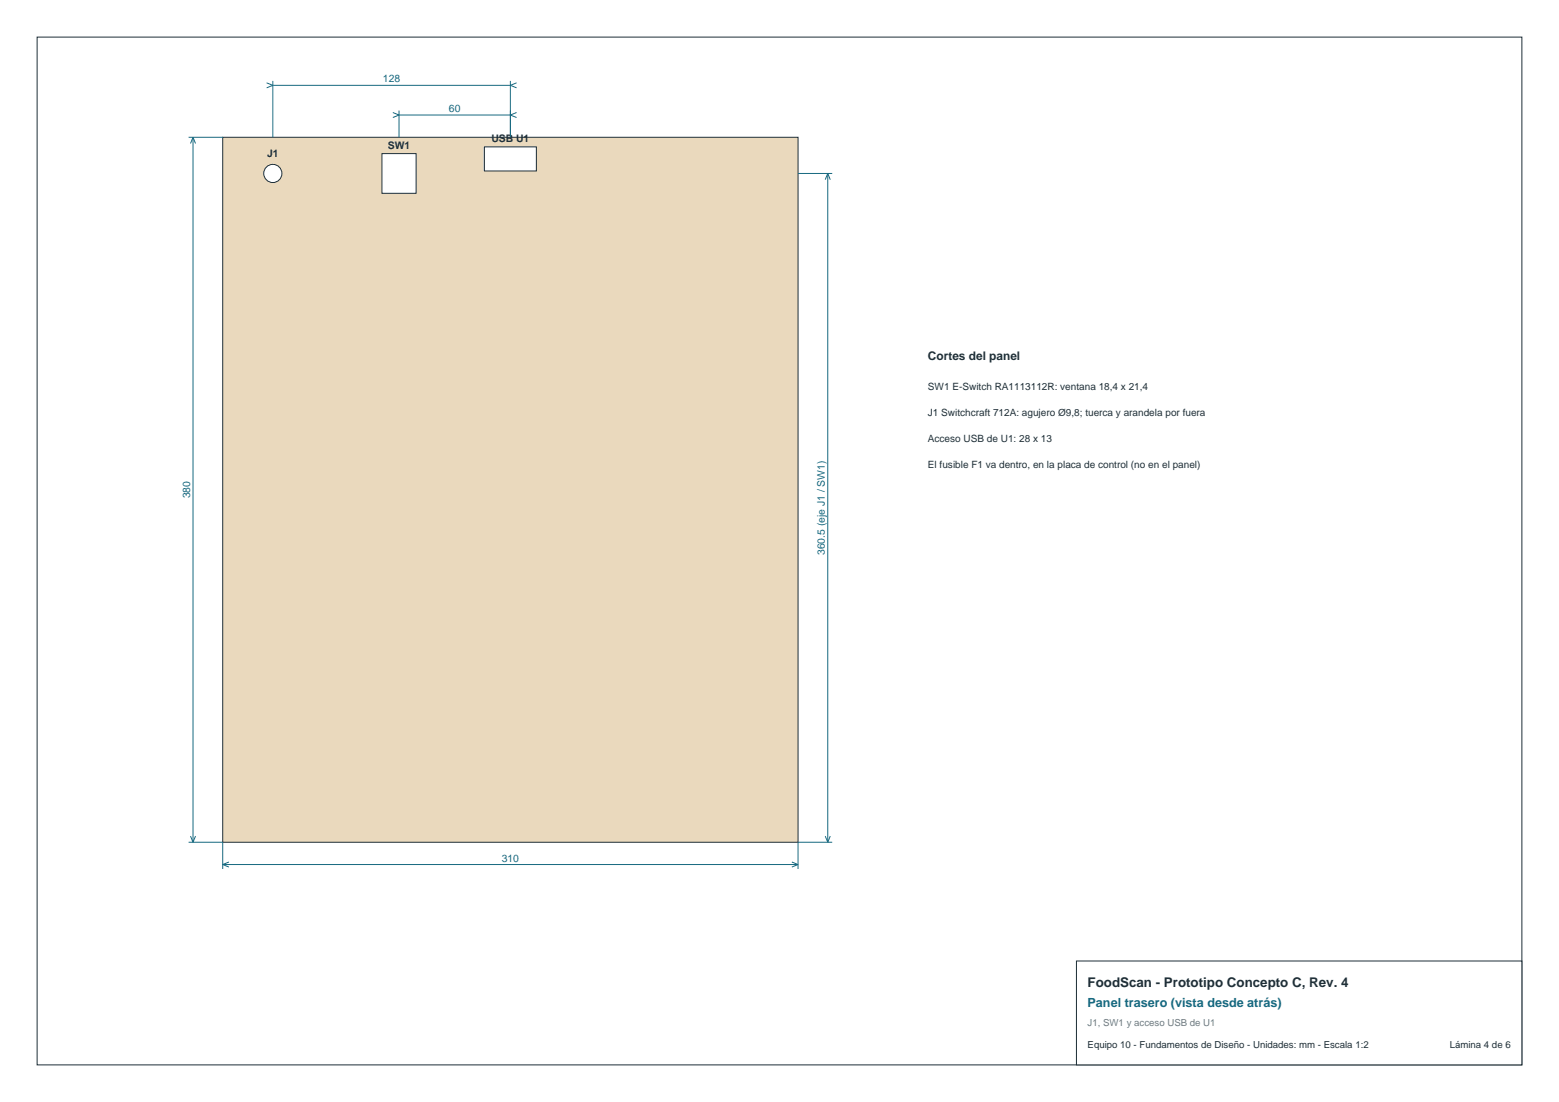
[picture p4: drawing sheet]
<svg xmlns="http://www.w3.org/2000/svg" width="420mm" height="297mm" viewBox="0 0 420 297" stroke-linecap="round" stroke-linejoin="round" font-family="sans-serif">
<defs><g id="words">
<text font-size="3.6" fill="#1f2f38" x="293" y="266">FoodScan - Prototipo Concepto C, Rev. 4</text>
<text font-size="3.4" fill="#176980" x="293" y="271.5">Panel trasero (vista desde atrás)</text>
<text font-size="3.2" fill="#1f2f38" x="250" y="97">Cortes del panel</text>
<g font-size="2.8" fill="#176980">
<text x="103.2" y="22.2">128</text>
<text x="120.9" y="30.2">60</text>
<text x="51.2" y="134.3" transform="rotate(-90 51.2 134.3)">380</text>
<text x="222.2" y="149.6" transform="rotate(-90 222.2 149.6)">360.5 (eje J1 / SW1)</text>
<text x="135.2" y="232.2">310</text>
</g>
<g font-size="2.8" fill="#1f2f38">
<text x="104.5" y="40.2">SW1</text>
<text x="132.4" y="38.3">USB U1</text>
<text x="71.9" y="42.3">J1</text>
</g>
<g font-size="2.7" fill="#1f2f38">
<text x="250" y="105">SW1 E-Switch RA1113112R: ventana 18,4 x 21,4</text>
<text x="250" y="112">J1 Switchcraft 712A: agujero Ø9,8; tuerca y arandela por fuera</text>
<text x="250" y="119">Acceso USB de U1: 28 x 13</text>
<text x="250" y="126">El fusible F1 va dentro, en la placa de control (no en el panel)</text>
</g>
<text font-size="2.6" fill="#6b7c85" x="293" y="276.5">J1, SW1 y acceso USB de U1</text>
<g font-size="2.6" fill="#1f2f38">
<text x="293" y="282.5">Equipo 10 - Fundamentos de Diseño - Unidades: mm - Escala 1:2</text>
<text x="390.6" y="282.5">Lámina 4 de 6</text>
</g>
</g></defs>
<path d="M10 10h400v277h-400z" fill="none" stroke="#1f2f38" stroke-width=".27"/>
<path d="M290 259h120v28h-120z" fill-rule="evenodd" fill="#fff" stroke="#1f2f38" stroke-width=".27"/>
<path d="M60 37h155v190h-155z" fill-rule="evenodd" fill="#ead9bd" stroke="#1f2f38" stroke-width=".27"/>
<g fill="#fff" stroke="#1f2f38" stroke-width=".27">
<path d="M102.9 41.4h9.2v10.7h-9.2z" fill-rule="evenodd"/>
<path d="M130.5 39.6h14v6.5h-14z" fill-rule="evenodd"/>
<circle cx="73.5" cy="46.7" r="2.45"/>
</g>
<g fill="none" stroke="#176980" stroke-width=".27">
<path d="M50.8 37h9.2M52 37v190M52 37l-.7 1.7M52 37l.7 1.7M71.8 22.3l1.7 .7M73.5 21.8v15.2M73.5 23h64M73.5 23l-1.7 .7M105.8 30.3l1.7 .7M107.5 29.8v7.2M107.5 31h30M107.5 31l-1.7 .7"/>
<path d="M137.5 21.8v15.2M137.5 31l1.7 .7M137.5 23l1.7 .7M139.2 30.3l-1.7 .7M139.2 22.3l-1.7 .7M215 46.7h9.2M223 46.7v180.3M223 46.7l-.7 1.7M223 46.7l.7 1.7M50.8 227h9.2v7.2M51.3 225.3l.7 1.7M52.7 225.3l-.7 1.7"/>
<path d="M60 233h155M60 233l1.7 .7M61.7 232.3l-1.7 .7M213.3 232.3l1.7 .7M215 233l-1.7 .7M222.3 225.3l.7 1.7M223.7 225.3l-.7 1.7M224.2 227h-9.2v7.2"/>
</g>
<use href="#words"/>
</svg>
